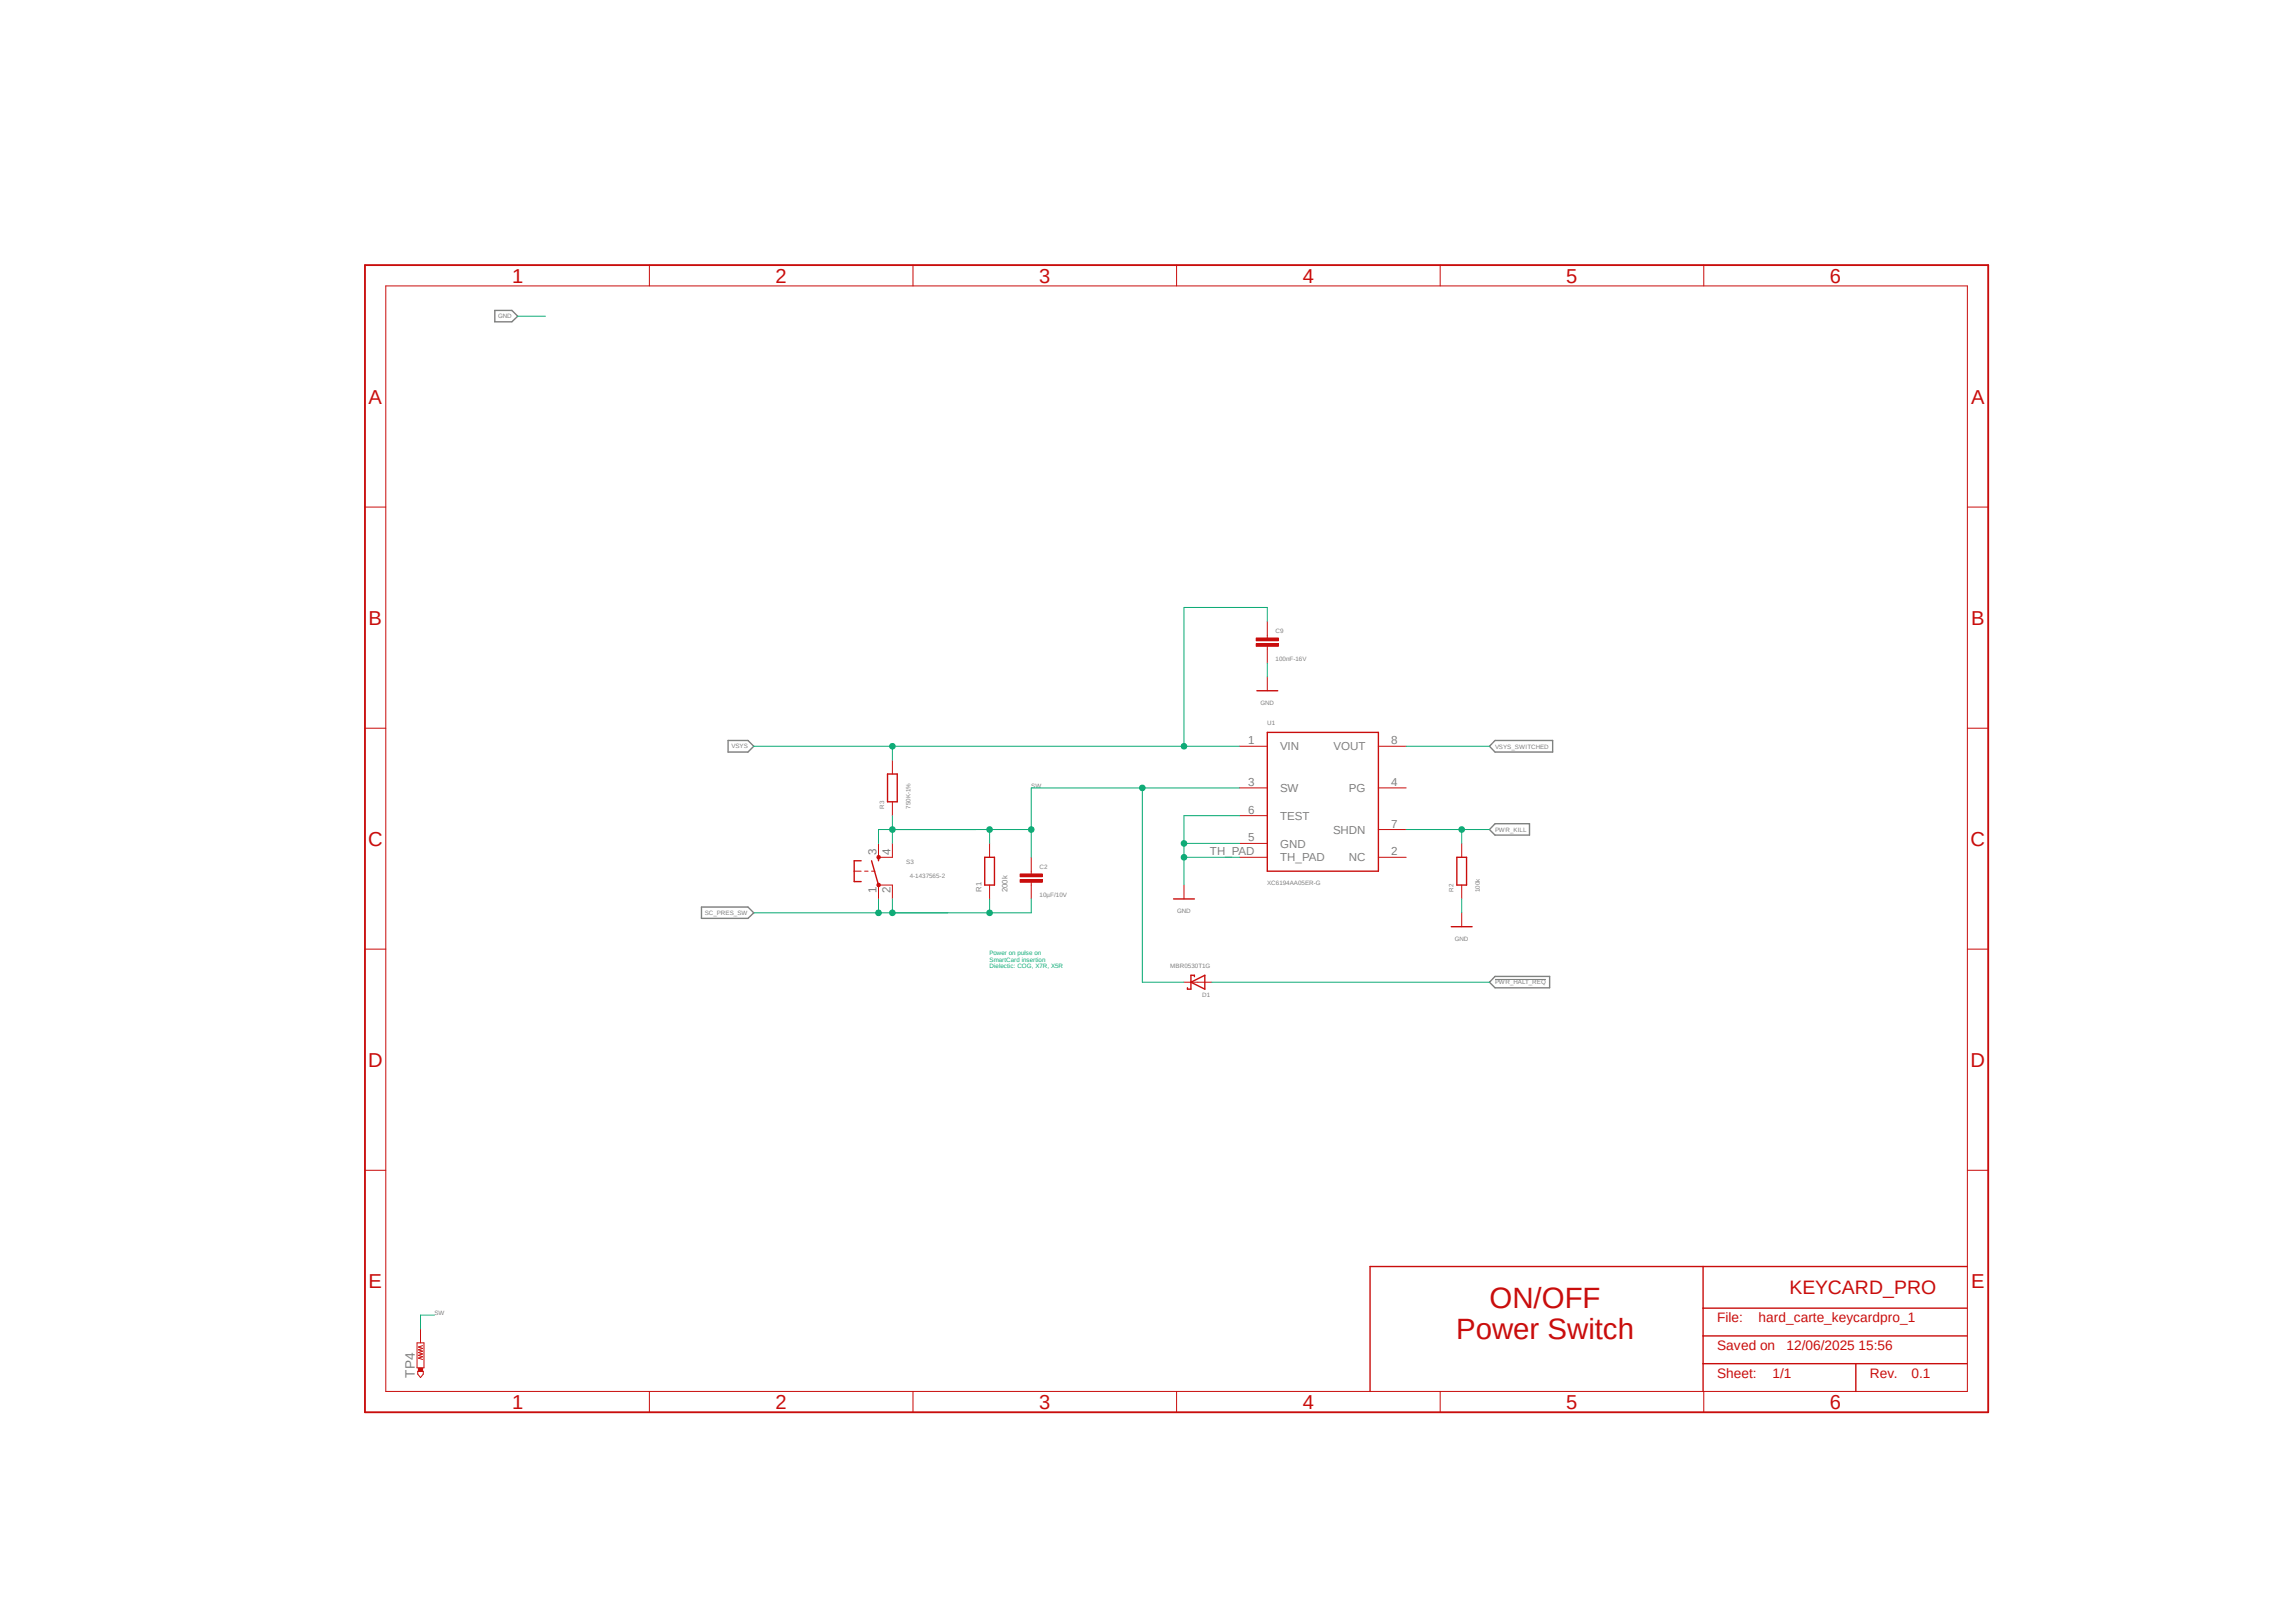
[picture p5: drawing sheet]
<svg xmlns="http://www.w3.org/2000/svg" width="420mm" height="297mm" viewBox="0 0 420 297" stroke-linecap="round" stroke-linejoin="round" font-family="sans-serif">
<defs><g id="words">
<g font-size="5.4" fill="#c90d0c">
<text x="272.5" y="239.4">ON/OFF</text>
<text x="266.4" y="245.1">Power Switch</text>
</g>
<g font-size="3.7" fill="#c90d0c">
<text x="93.7" y="51.7">1</text>
<text x="141.9" y="51.7">2</text>
<text x="190.1" y="51.7">3</text>
<text x="238.3" y="51.7">4</text>
<text x="286.5" y="51.7">5</text>
<text x="334.7" y="51.7">6</text>
<text x="67.4" y="73.9">A</text>
<text x="360.5" y="73.9">A</text>
<text x="67.4" y="114.3">B</text>
<text x="360.5" y="114.3">B</text>
<text x="67.4" y="154.8">C</text>
<text x="360.5" y="154.8">C</text>
<text x="67.4" y="195.2">D</text>
<text x="360.5" y="195.2">D</text>
<text x="67.4" y="235.7">E</text>
<text x="360.5" y="235.7">E</text>
<text x="93.7" y="257.8">1</text>
<text x="141.9" y="257.8">2</text>
<text x="190.1" y="257.8">3</text>
<text x="238.3" y="257.8">4</text>
<text x="286.5" y="257.8">5</text>
<text x="334.7" y="257.8">6</text>
</g>
<text font-size="3.6" fill="#c90d0c" x="327.3" y="236.9">KEYCARD_PRO</text>
<g font-size="2.5" fill="#c90d0c">
<text x="314.1" y="241.9">File:</text>
<text x="321.7" y="241.9">hard_carte_keycardpro_1</text>
<text x="314.1" y="247">Saved on</text>
<text x="326.8" y="247">12/06/2025 15:56</text>
<text x="314.1" y="252.1">Sheet:</text>
<text x="324.2" y="252.1">1/1</text>
<text x="342.1" y="252.1">Rev.</text>
<text x="349.6" y="252.1">0.1</text>
</g>
<text font-size="2.5" fill="#808080" x="75.9" y="252.1" transform="rotate(-90 75.9 252.1)">TP4</text>
<g font-size="2.1" fill="#808080">
<text x="228.3" y="136.2">1</text>
<text x="234.1" y="137.3">VIN</text>
<text x="243.9" y="137.3">VOUT</text>
<text x="254.5" y="136.2">8</text>
<text x="228.3" y="143.8">3</text>
<text x="254.5" y="143.8">4</text>
<text x="228.3" y="148.9">6</text>
<text x="234.1" y="144.9">SW</text>
<text x="246.8" y="144.9">PG</text>
<text x="228.3" y="154">5</text>
<text x="234.1" y="150">TEST</text>
<text x="234.1" y="155.1">GND</text>
<text x="243.8" y="152.6">SHDN</text>
<text x="254.5" y="151.5">7</text>
<text x="160.4" y="156.5" transform="rotate(-90 160.4 156.5)">3</text>
<text x="162.9" y="156.5" transform="rotate(-90 162.9 156.5)">4</text>
<text x="221.3" y="156.5">TH_PAD</text>
<text x="234.1" y="157.6">TH_PAD</text>
<text x="246.8" y="157.6">NC</text>
<text x="254.5" y="156.5">2</text>
<text x="160.4" y="163.5" transform="rotate(-90 160.4 163.5)">1</text>
<text x="162.9" y="163.5" transform="rotate(-90 162.9 163.5)">2</text>
</g>
<g font-size="1.4" fill="#808080">
<text x="179.5" y="163.2" transform="rotate(-90 179.5 163.2)">R1</text>
<text x="184.3" y="163.2" transform="rotate(-90 184.3 163.2)">200k</text>
</g>
<g font-size="1.1" fill="#808080">
<text x="91.1" y="58.3">GND</text>
<text x="233.3" y="115.9">C9</text>
<text x="233.3" y="120.9">100nF-16V</text>
<text x="230.5" y="128.9">GND</text>
<text x="133.8" y="136.9">VSYS</text>
<text x="231.8" y="132.8">U1</text>
<text x="273.5" y="137">VSYS_SWITCHED</text>
<text x="161.8" y="148" transform="rotate(-90 161.8 148)">R3</text>
<text x="166.5" y="148" transform="rotate(-90 166.5 148)">750K-1%</text>
<text x="188.6" y="144.2">SW</text>
<text x="273.5" y="152.2">PWR_KILL</text>
<text x="165.8" y="158.2">S3</text>
<text x="166.4" y="160.7">4-1437565-2</text>
<text x="190.2" y="159">C2</text>
<text x="231.8" y="162">XC6194AA05ER-G</text>
<text x="128.9" y="167.4">SC_PRES_SW</text>
<text x="190.2" y="164.1">10µF/10V</text>
<text x="215.3" y="167">GND</text>
<text x="265.9" y="163.2" transform="rotate(-90 265.9 163.2)">R2</text>
<text x="270.7" y="163.2" transform="rotate(-90 270.7 163.2)">100k</text>
<text x="266.1" y="172.1">GND</text>
<text x="214.1" y="177.1">MBR0530T1G</text>
<text x="219.9" y="182.5">D1</text>
<text x="273.5" y="180.1">PWR_HALT_REQ</text>
<text x="79.5" y="240.7">SW</text>
</g>
<g font-size="1.1" fill="#0dab76">
<text x="181" y="174.8">Power on pulse on</text>
<text x="181" y="176">SmartCard insertion</text>
<text x="181" y="177.2">Dielectic: COG, X7R, X5R</text>
</g>
</g></defs>
<path d="M66.3 48.2l297.8 210.8M364.1 48.2l-297.8 210.8" fill="none" stroke="#fff" stroke-width=".18"/>
<path d="M90.5 56.8h3.1l1.1 1.1-1.1 1h-3.1zM133.2 135.5h3.6l1.1 1.1-1.1 1h-3.6zM273.5 135.5h10.5v2.1h-10.5l-1-1zM273.5 150.7h6.3v2.1h-6.3l-1-1zM128.3 166h8.5l1.1 1-1.1 1.1h-8.5zM273.5 178.7h10v2.1h-10l-1-1.1z" fill="none" stroke="#808080" stroke-width=".25"/>
<path d="M273.5 179.2h9.3" fill="none" stroke="#808080" stroke-width=".18"/>
<path d="M157.5 157.5h-1.2v3.8h1.2M159.4 157.5l1.3 4.5M160.7 156.9v.6" fill="none" stroke="#c90d0c" stroke-width=".25"/>
<path d="M156.3 159.4h1.2M158.2 159.4h.6M159.4 159.4h.7M160.7 156.9h2.5M160.7 162h2.5" fill="none" stroke="#c90d0c" stroke-width=".18"/>
<path d="M160.5 161.7h.5v.5l-.3 .1-.2-.1z" fill-rule="evenodd" fill="#c90d0c"/>
<path d="M160.5 161.7h.5v.5l-.3 .1-.2-.1z" fill="none" stroke="#c90d0c" stroke-width=".18"/>
<path d="M160.5 156.6h.5v.5l-.3 .1-.2-.1z" fill-rule="evenodd" fill="#c90d0c"/>
<path d="M231.8 116.2v.6M231.8 118.3v.5M160.5 156.6h.5v.5l-.3 .1-.2-.1zM160.7 154.3v2.6M163.2 154.3v2.6M160.7 162v2.5M163.2 162v2.5M216.6 162v2.5M216.6 179.7h5.1M267.4 167v2.6" fill="none" stroke="#c90d0c" stroke-width=".18"/>
<path d="M214.7 164.5h3.8M217.8 179.7l2.6-1.2v2.5zM218.5 178.7v-.2h-.7v2.5h-.6v-.2M265.5 169.6h3.8" fill="none" stroke="#c90d0c" stroke-width=".25"/>
<path d="M229.8 117.8h4v.5h-4z" fill-rule="evenodd" fill="#c90d0c"/>
<path d="M229.8 117.8h4v.5h-4z" fill="none" stroke="#c90d0c" stroke-width=".18"/>
<path d="M229.8 116.8h4v.5h-4z" fill-rule="evenodd" fill="#c90d0c"/>
<g fill="none" stroke="#c90d0c" stroke-width=".18">
<path d="M70.6 52.3h289.3v202.3h-289.3zM118.8 48.5v3.8M167 48.5v3.8M215.2 48.5v3.8M263.4 48.5v3.8M311.7 48.5v3.8M66.8 92.8h3.8M359.9 92.8h3.8M229.8 116.8h4v.5h-4zM231.8 113.7v2.5M231.8 118.8v2.5M66.8 133.3h3.8"/>
<path d="M163.2 139.1v2.5M231.8 123.9v2.5M359.9 133.3h3.8M163.2 146.7v2.6M188.6 159.4v.5M267.4 154.3v2.6M66.8 173.7h3.8M188.6 161.5v.5M267.4 162v2.5M359.9 173.7h3.8M66.8 214.2h3.8M359.9 214.2h3.8"/>
<path d="M118.8 254.6v3.8M167 254.6v3.8M215.2 254.6v3.8M263.4 254.6v3.8M311.7 254.6v3.8"/>
</g>
<path d="M229.9 126.4h3.8M162.3 141.6h1.8v5.1h-1.8zM266.5 156.9h1.8v5.1h-1.8zM311.5 231.8v22.8M311.5 239.4h48.3M359.8 231.8h-109.2v22.8M311.5 249.6h48.3M311.5 244.5h48.3M339.5 249.6v5" fill="none" stroke="#c90d0c" stroke-width=".25"/>
<path d="M66.8 48.5h296.9v209.9h-296.9z" fill="none" stroke="#c90d0c" stroke-width=".34"/>
<path d="M186.6 161h4.1v.5h-4.1z" fill-rule="evenodd" fill="#c90d0c"/>
<path d="M186.6 161h4.1v.5h-4.1z" fill="none" stroke="#c90d0c" stroke-width=".18"/>
<path d="M186.6 159.9h4.1v.5h-4.1z" fill-rule="evenodd" fill="#c90d0c"/>
<g fill="none" stroke="#c90d0c" stroke-width=".18">
<path d="M226.7 136.6h5.1M252.1 136.6h5.1M186.6 159.9h4.1v.5h-4.1zM188.6 156.9v2.5M226.7 144.2h5.1M226.7 149.3h5.1M226.7 154.3h5.1M226.7 156.9h5.1M252.1 144.2h5.1M252.1 151.8h5.1M252.1 156.9h5.1M188.6 162v2.5"/>
<path d="M76.3 245.7h1.3v4.6h-1.3zM76.4 251h1v.5l-.5 .6-.5-.6zM77.3 246.3l-.8 .2 .8 .3-.8 .2 .8 .3-.8 .2 .8 .3-.8 .2 .8 .3-.8 .2 .8 .3"/>
</g>
<path d="M231.8 134h20.3v25.4h-20.3z" fill="none" stroke="#c90d0c" stroke-width=".25"/>
<path d="M76.5 250.4h.8v.6h-.8z" fill-rule="evenodd" fill="#c90d0c"/>
<path d="M181 154.3v2.6M181 162v2.5M76.5 250.4h.8v.6h-.8zM76.9 243.2v2.5" fill="none" stroke="#c90d0c" stroke-width=".18"/>
<path d="M180.1 156.9h1.8v5.1h-1.8z" fill="none" stroke="#c90d0c" stroke-width=".25"/>
<path d="M226.7 149.3h-10.1v5M226.7 156.9h-10.1v5.1" fill="none" stroke="#0dab76" stroke-width=".18"/>
<circle cx="216.6" cy="156.9" r=".51" fill="#0dab76"/>
<g fill="none" stroke="#0dab76" stroke-width=".18">
<path d="M226.7 154.3h-10.1v2.6"/>
<circle cx="216.6" cy="156.9" r=".51"/>
</g>
<circle cx="216.6" cy="154.3" r=".51" fill="#0dab76"/>
<g fill="none" stroke="#0dab76" stroke-width=".18">
<path d="M94.7 57.9h5.1M137.9 136.6h88.8M163.2 136.6v2.5M231.8 121.3v2.6M267.4 164.5v2.5"/>
<circle cx="216.6" cy="154.3" r=".51"/>
</g>
<circle cx="163.2" cy="136.6" r=".51" fill="#0dab76"/>
<g fill="none" stroke="#0dab76" stroke-width=".18">
<path d="M216.6 111.2v25.4"/>
<circle cx="163.2" cy="136.6" r=".51"/>
</g>
<circle cx="216.6" cy="136.6" r=".51" fill="#0dab76"/>
<g fill="none" stroke="#0dab76" stroke-width=".18">
<path d="M216.6 111.2h15.2v2.5M160.7 151.8h17.8M163.2 151.8v2.5"/>
<circle cx="216.6" cy="136.6" r=".51"/>
</g>
<circle cx="163.2" cy="151.8" r=".51" fill="#0dab76"/>
<g fill="none" stroke="#0dab76" stroke-width=".18">
<path d="M163.2 149.3v2.5h25.4M226.7 144.2h-38.1v12.7"/>
<circle cx="163.2" cy="151.8" r=".51"/>
</g>
<circle cx="188.6" cy="151.8" r=".51" fill="#0dab76"/>
<g fill="none" stroke="#0dab76" stroke-width=".18">
<path d="M160.7 151.8v2.5M209 144.2v35.5h7.6"/>
<circle cx="188.6" cy="151.8" r=".51"/>
</g>
<circle cx="209" cy="144.2" r=".51" fill="#0dab76"/>
<g fill="none" stroke="#0dab76" stroke-width=".18">
<path d="M181 151.8v2.5"/>
<circle cx="209" cy="144.2" r=".51"/>
</g>
<circle cx="181" cy="151.8" r=".51" fill="#0dab76"/>
<g fill="none" stroke="#0dab76" stroke-width=".18">
<path d="M257.2 136.6h15.3M257.2 151.8h15.3M267.4 151.8v2.5M79.5 240.7h-2.6v2.5"/>
<circle cx="181" cy="151.8" r=".51"/>
</g>
<circle cx="267.4" cy="151.8" r=".51" fill="#0dab76"/>
<g fill="none" stroke="#0dab76" stroke-width=".18">
<path d="M163.2 164.5v2.5M221.7 179.7h50.8"/>
<circle cx="267.4" cy="151.8" r=".51"/>
</g>
<circle cx="163.2" cy="167" r=".51" fill="#0dab76"/>
<g fill="none" stroke="#0dab76" stroke-width=".18">
<path d="M160.7 164.5v2.5"/>
<circle cx="163.2" cy="167" r=".51"/>
</g>
<circle cx="160.7" cy="167" r=".51" fill="#0dab76"/>
<g fill="none" stroke="#0dab76" stroke-width=".18">
<path d="M181 164.5v2.5M188.6 164.5v2.5h-50.7"/>
<circle cx="160.7" cy="167" r=".51"/>
</g>
<circle cx="181" cy="167" r=".51" fill="#0dab76"/>
<circle cx="181" cy="167" r=".51" fill="none" stroke="#0dab76" stroke-width=".18"/>
<use href="#words"/>
</svg>
